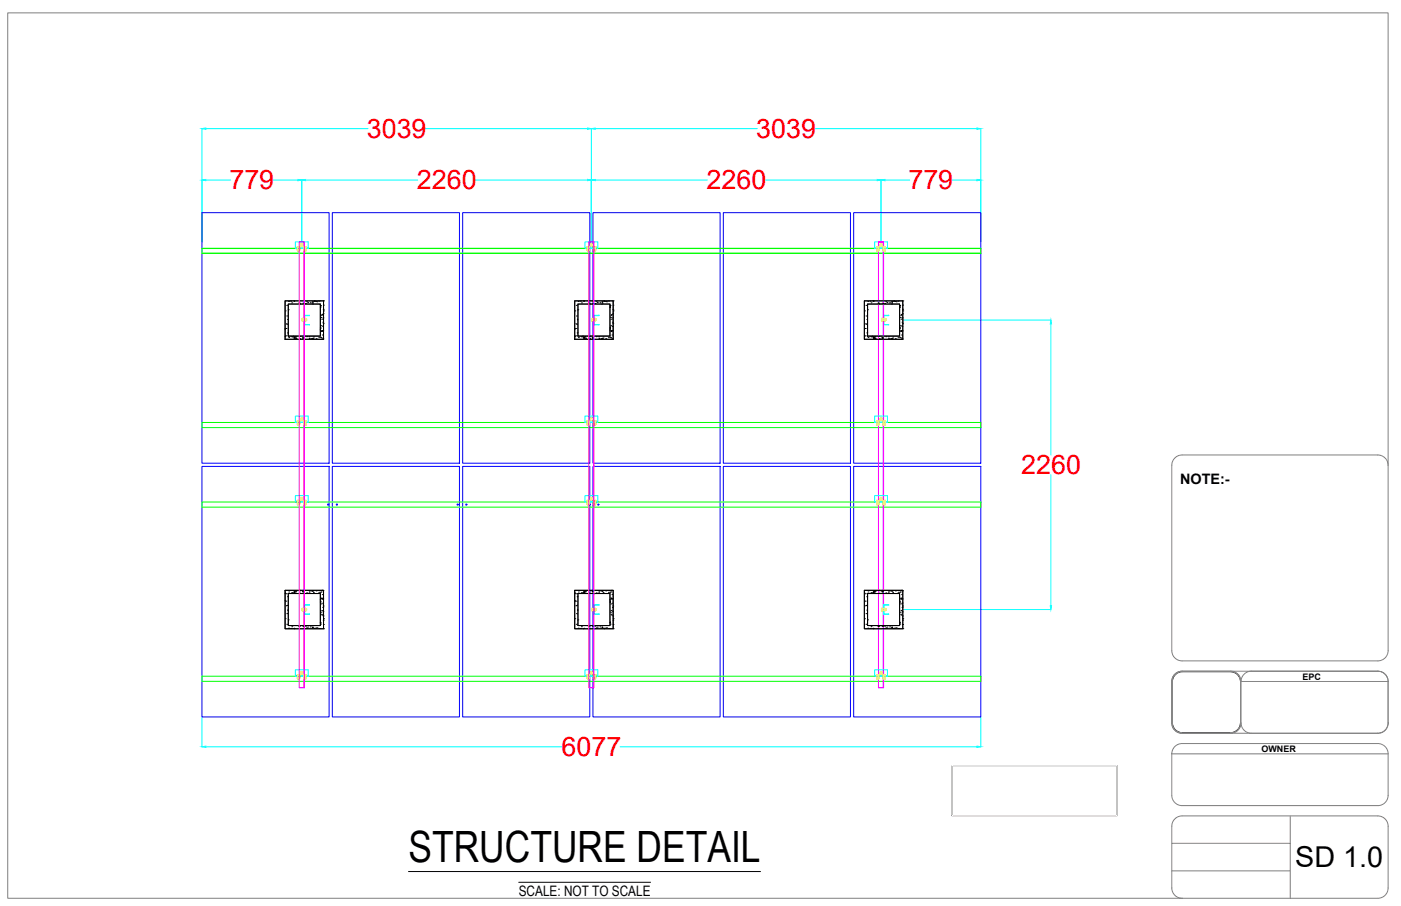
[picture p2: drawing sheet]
<svg xmlns="http://www.w3.org/2000/svg" width="432mm" height="279mm" viewBox="0 0 432 279" stroke-linecap="round" stroke-linejoin="round" font-family="sans-serif">
<defs><g id="words">
<text font-size="13.3" x="125.9" y="266">STRUCTURE DETAIL</text>
<text font-size="8.9" x="399.2" y="267.4">SD 1.0</text>
<g font-size="8.3" fill="#f00">
<text x="113.1" y="42.6">3039</text>
<text x="233.1" y="42.6">3039</text>
<text x="70.7" y="58.4">779</text>
<text x="128.5" y="58.4">2260</text>
<text x="217.8" y="58.4">2260</text>
<text x="280" y="58.4">779</text>
<text x="314.8" y="146.3">2260</text>
<text x="173.1" y="233.2">6077</text>
</g>
<g font-size="4.4">
<text x="363.8" y="149.1">NOTE:-</text>
<text x="159.9" y="276.2">SCALE: NOT TO SCALE</text>
</g>
<g font-size="2.8">
<text x="401.5" y="209.7">EPC</text>
<text x="388.8" y="232">OWNER</text>
</g>
</g></defs>
<!-- layer: 0 -->
<path d="M362.2 208a3.1 3.1 0 0 1 2.3-.9h14.7a3.3 3.3 0 0 1 3.1 4v11.7a3.1 3.1 0 0 1-1.4 2.6l-1.6 .6h-14.8l-1.2-.3-1-.6-.7-1.1-.3-1.3 .1-12.8 .3-1zM293.4 236.1h50.9v15.4h-50.9zM125.9 268.8h108.5M159.9 272.1h40.6" fill="none" stroke="#000" stroke-width=".31"/>
<g fill="none" stroke="#808080" stroke-width=".31">
<path d="M362.1 141.2a3.2 3.2 0 0 1 2.2-.9h60.4a3.2 3.2 0 0 1 3.1 3.2v57.1a3.2 3.2 0 0 1-3.1 3.2h-60.4a3.2 3.2 0 0 1-3.1-3.2v-57.1a3.2 3.2 0 0 1 .9-2.3zM427.8 143.5v-139.5h-425.4v273h361.9M362 208.3a3.1 3.1 0 0 1 2.5-1.2h14.7a3.1 3.1 0 0 1 3.1 3.2v12.5a3.1 3.1 0 0 1-3.1 3.2h-14.7a3.1 3.1 0 0 1-3.2-3.2v-12.5l.1-.8zM362.1 207.9a3.2 3.2 0 0 1 2.2-.9h60.4a3.2 3.2 0 0 1 3.1 3.2v12.8a3.2 3.2 0 0 1-3.1 3.1h-60.4a3.2 3.2 0 0 1-3.1-3.1v-12.8a3.2 3.2 0 0 1 .9-2.3zM379.3 207a3.2 3.2 0 0 1 3.2 3.2M382.5 210.2v12.8M382.5 210.2h45.3M385.7 207a3.2 3.2 0 0 0-3.2 3.2M361.2 232.5v12.8a3.2 3.2 0 0 0 3.1 3.1h60.4a3.2 3.2 0 0 0 3.1-3.1v-12.8M361.2 232.5h66.6M361.2 232.5a3.2 3.2 0 0 1 3.1-3.2h60.4a3.2 3.2 0 0 1 3.1 3.2M382.5 223a3.2 3.2 0 0 1-3.2 3.1"/>
<path d="M382.5 223a3.2 3.2 0 0 0 3.2 3.1M362.1 252.5a3.2 3.2 0 0 1 2.2-.9h60.4a3.2 3.2 0 0 1 3.1 3.2v19a3.2 3.2 0 0 1-3.1 3.2h-60.4a3.2 3.2 0 0 1-3.1-3.2v-19a3.2 3.2 0 0 1 .9-2.3zM397.7 251.6v25.4M361.2 268.6h36.5M361.2 260.1h36.5"/>
</g>
<g fill="none" stroke="#0ff" stroke-width=".31">
<path d="M62.3 39.7v34.9M63.4 39.7h50M131.1 39.7h50M182.3 39.7v34.9M183.5 39.7h49.9M251.1 39.7h50M302.3 39.7v34.9M63.4 55.5h7.7M84.2 55.5h7.6M93 55.5v19.1M94.2 55.5h34.5M146.5 55.5h34.6"/>
<path d="M183.5 55.5h34.5M235.8 55.5h34.6M271.5 55.5v19.1M272.7 55.5h7.7M293.4 55.5h7.7M278.3 98.7h45.6M323.9 99.9v40.4M323.9 146.4v40.4M278.3 188h45.6M62.3 221.1v9.2M63.4 230.3h110M191.1 230.3h110"/>
<path d="M302.3 221.1v9.2"/>
</g>
<g fill="#0ff" stroke="#0ff" stroke-width=".31">
<path d="M62.3 230.3l1.1-.2v.4z"/>
<path d="M301.1 230.1l1.2 .2-1.2 .2z"/>
<path d="M323.9 98.7l.2 1.2h-.4z"/>
<path d="M323.7 186.8h.4l-.2 1.2z"/>
<path d="M62.3 55.5l1.1-.2v.4z"/>
<path d="M91.8 55.3l1.2 .2-1.2 .2z"/>
<path d="M93 55.5l1.2-.2v.4z"/>
<path d="M181.1 55.3l1.2 .2-1.2 .2z"/>
<path d="M182.3 55.5l1.2-.2v.4z"/>
<path d="M270.4 55.3l1.1 .2-1.1 .2z"/>
<path d="M271.5 55.5l1.2-.2v.4z"/>
<path d="M301.1 55.3l1.2 .2-1.2 .2z"/>
<path d="M62.3 39.7l1.1-.2v.4z"/>
<path d="M181.1 39.5l1.2 .2-1.2 .2z"/>
<path d="M182.3 39.7l1.2-.2v.4z"/>
<path d="M301.1 39.5l1.2 .2-1.2 .2z"/>
</g>
<!-- layer: Module -->
<g fill="none" stroke="#00f" stroke-width=".31">
<path d="M62.3 65.6h39.1v77.2h-39.1zM102.4 65.6h39.2v77.2h-39.2zM142.6 65.6h39.2v77.2h-39.2zM182.8 65.6h39.1v77.2h-39.1zM222.9 65.6h39.2v77.2h-39.2zM263.1 65.6h39.2v77.2h-39.2zM62.3 143.8h39.1v77.3h-39.1zM102.4 143.8h39.2v77.3h-39.2zM142.6 143.8h39.2v77.3h-39.2zM182.8 143.8h39.1v77.3h-39.1zM222.9 143.8h39.2v77.3h-39.2zM263.1 143.8h39.2v77.3h-39.2z"/>
<circle cx="101.1" cy="155.6" r=".18"/>
<circle cx="103.8" cy="155.6" r=".18"/>
<circle cx="141" cy="155.6" r=".18"/>
<circle cx="143.7" cy="155.6" r=".18"/>
<circle cx="181.7" cy="155.6" r=".18"/>
<circle cx="184.4" cy="155.6" r=".18"/>
</g>
<!-- layer: RAFTER -->
<path d="M93.8 97.2h1.6l-1.5 .1v2.8l1.5 .1h-1.6zM183.1 97.2h1.5l-1.4 .1v2.8l1.4 .1h-1.5zM272.3 97.2h1.6l-1.5 .1v2.8l1.5 .1h-1.6zM93.8 186.5h1.6l-1.5 .1v2.7l1.5 .2h-1.6zM183.1 186.5h1.5l-1.4 .1v2.7l1.4 .2h-1.5zM272.3 186.5h1.6l-1.5 .1v2.7l1.5 .2h-1.6z" fill="none" stroke="#0ff" stroke-width=".31"/>
<path d="M87.9 92.8h11.8v11.8h-11.8zM88.9 93.8h9.8v9.8h-9.8zM177.1 92.8h11.9v11.8h-11.9zM178.1 93.8h9.9v9.8h-9.9zM266.4 92.8h11.9v11.8h-11.9zM267.4 93.8h9.9v9.8h-9.9zM87.9 182.1h11.8v11.8h-11.8zM88.9 183h9.8v9.9h-9.8zM177.1 182.1h11.9v11.8h-11.9zM178.1 183h9.9v9.9h-9.9zM266.4 182.1h11.9v11.8h-11.9zM267.4 183h9.9v9.9h-9.9z" fill="none" stroke="#000" stroke-width=".31"/>
<path d="M92.2 74.6h1.6v137.5h-1.6zM92.2 74.6h1.6M93.7 74.6v137.5M181.5 74.6h1.6v137.5h-1.6zM181.5 74.6h1.6M182.9 74.6v137.5M270.7 74.6h1.6h-1.6M270.7 74.6v137.5h1.6v-137.5M272.2 74.6v137.5" fill="none" stroke="#f0f" stroke-width=".31"/>
<!-- layer: PURLIN -->
<path d="M62.3 76.6h240v1.5h-240zM62.3 78.1h240M62.3 76.6h240M62.3 130.3h240v1.6h-240zM62.3 154.8h240v1.6h-240zM62.3 208.5h240v1.6h-240z" fill="none" stroke="#0f0" stroke-width=".31"/>
<g fill="none" stroke="#000" stroke-width=".31">
<path d="M87.9 92.8h11.8v11.8h-11.8zM87.9 95.9h.1M88.2 99.9h.1M88.4 94.2h.1M88.4 97.4h.1M88.4 100h.1M88.8 95.5h.1M88.9 93.8h9.8v9.8h-9.8zM88.9 98.5h-.2l.2 .2M88.9 93h.1M89.6 92.9h.1M89.9 93.4h.1"/>
<path d="M90.7 92.8l.1 .1 .1-.1M92 93.5h.1M92.2 93.4h.1M92.3 93.6h.1M93.3 93.5h.1M93.6 93.6h.1M94.1 93.6h.1M94.5 93h.1M94.8 93.3h.1M95.6 93.4h.1M96.3 93.7h.1M96.3 93.1l.3-.1-.1 .3z"/>
<path d="M97 92.8l-.1 .1 .2-.1M97.3 93h.1M97.7 93.1h.1M98.3 92.9h.1M98.7 94.7l.2-.1-.2 .2M98.8 94.2h.1M98.9 97.9h.1M99.1 97.2h.1M99.1 98.4h.1M99.2 97h.1M99.5 99.4h.1M99.5 98h.1"/>
<path d="M99.6 96.7h.1M99.6 99.8h.1M99.6 95.4h.1M99.7 94.1h.1M99.7 95.9h.1M99.7 92.8h.1M177.1 92.8h11.9v11.8h-11.9zM177.2 95.9h.1M177.5 99.9h.1M177.6 94.2h.1M177.6 97.4h.1M177.7 100h.1"/>
<path d="M178.1 95.5h.1M178.1 93.8h9.9v9.8h-9.9zM178.1 98.5h-.1l.1 .2M178.2 93h.1M178.9 92.9h.1M179.2 93.4h.1M179.9 92.8l.2 .1v-.1M181.3 93.5h.1M181.4 93.4h.1M181.6 93.6h.1M182.6 93.5h.1M182.9 93.6h.1"/>
<path d="M183.4 93.6h.1M183.7 93h.1M184.1 93.3h.1M184.9 93.4h.1M185.5 93.7h.1M185.5 93.1l.3-.1-.1 .3zM186.3 92.8l-.1 .1 .2-.1M186.6 93h.1M186.9 93.1h.1M187.6 92.9h.1M188 94.7l.2-.1-.2 .2M188 94.2h.1"/>
<path d="M188.2 97.9h.1M188.3 97.2h.1M188.4 98.4h.1M188.5 97h.1M188.7 99.4h.1M188.8 98h.1M188.8 96.7h.1M188.9 99.8h.1M188.9 95.4h.1M188.9 94.1h.1M189 95.9h.1M189 92.8h.1"/>
<path d="M266.4 92.8h11.9v11.8h-11.9zM266.4 95.9h.1M266.7 99.9h.1M266.9 94.2h.1M266.9 97.4h.1M267 100h.1M267.3 95.5h.1M267.4 93.8h9.9v9.8h-9.9zM267.4 98.5h-.2l.2 .2M267.4 93h.1M268.1 92.9h.1M268.5 93.4h.1"/>
<path d="M269.2 92.8l.1 .1 .1-.1M270.6 93.5h.1M270.7 93.4h.1M270.9 93.6h.1M271.9 93.5h.1M272.2 93.6h.1M272.7 93.6h.1M273 93h.1M273.4 93.3h.1M274.2 93.4h.1M274.8 93.7h.1M274.8 93.1l.3-.1-.1 .3z"/>
<path d="M275.5 92.8l-.1 .1 .2-.1M275.9 93h.1M276.2 93.1h.1M276.9 92.9h.1M277.3 94.7l.2-.1-.2 .2M277.3 94.2h.1M277.5 97.9h.1M277.6 97.2h.1M277.7 98.4h.1M277.7 97h.1M278 99.4h.1M278.1 98h.1"/>
<path d="M278.1 96.7h.1M278.1 99.8h.1M278.1 95.4h.1M278.2 94.1h.1M278.2 95.9h.1M278.2 92.8h.1M87.9 103.7l.1 .1M87.9 103.8h.1M87.9 101.3v.2M88.1 101.3h.1M88.2 103.6h.1M88.6 102.7h.1"/>
<path d="M89 104.1h.1M89.8 103.8h.1M90.1 103.9h.1M90.3 103.7h.1M90.8 103.8l-.2 .3h.2v-.3M90.9 104.1l.1 .4-.4-.1zM91 103.8h.1M91.1 104.2h.1M91.2 104.4h.1M92.4 103.8h.1M92.5 104.6l.2-.1v.1M93.2 104.3h.1"/>
<path d="M93.2 104.1h.1M93.6 104.1l.1 .2h-.3zM94.5 103.8h.1M95.2 103.9h.1M95.3 104.4h.1M95.9 104.4h.1M96.4 104.3l.1 .3-.2-.1zM96.5 104.5h.1M96.6 103.9h.1M97.4 104.5h.1M98.3 104h.1M98.7 104h.1"/>
<path d="M98.7 101.6v.2M98.7 101l.2-.1v.4l-.2-.1M99 104.1h.1M99 100.4h.1M99 102.2h.1M99.1 102l.3-.1-.1 .3zM99.2 104.6h.1M99.3 104.6h.1M99.3 103.3h.1M99.4 102h.1M99.4 100.7h.1M99.5 102h.1"/>
<path d="M99.5 104.6h.1M177.1 103.7l.2 .1M177.1 103.8h.2M177.1 101.3v.2M177.4 101.3h.1M177.4 103.6h.1M177.9 102.7h.1M178.3 104.1h.1M179.1 103.8h.1M179.3 103.9h.1M179.5 103.7h.1M180 103.8l-.1 .3h.2l-.1-.3"/>
<path d="M180.2 104.1l.1 .4-.4-.1zM180.3 103.8h.1M180.4 104.2h.1M180.5 104.4h.1M181.6 103.8h.1M181.8 104.6l.2-.1-.1 .1M182.5 104.3h.1M182.5 104.1h.1M182.9 104.1v.2h-.2zM183.8 103.8h.1M184.5 103.9h.1M184.6 104.4h.1"/>
<path d="M185.2 104.4h.1M185.7 104.3l.1 .3-.3-.1zM185.7 104.5h.1M185.9 103.9h.1M186.7 104.5h.1M187.5 104h.1M188 104h.1M188 101.8h.1M188 101.6v.2M188 101l.1-.1 .1 .4-.2-.1M188.2 104.1h.1M188.2 100.4h.1"/>
<path d="M188.3 102.2h.1M188.3 102l.3-.1-.1 .3zM188.5 104.6h.1M188.6 103.3h.1M188.6 102h.1M188.7 100.7h.1M188.7 102h.1M188.8 104.6h.1M266.4 103.7l.1 .1M266.4 103.8h.1M266.4 101.3v.2M266.7 101.3h.1"/>
<path d="M266.7 103.6h.1M267.1 102.7h.1M267.5 104.1h.1M268.4 103.8h.1M268.6 103.9h.1M268.8 103.7h.1M269.3 103.8l-.2 .3h.3l-.1-.3M269.5 104.1v.4l-.3-.1zM269.6 103.8h.1M269.6 104.2h.1M269.8 104.4h.1M270.9 103.8h.1"/>
<path d="M271 104.6l.3-.1-.1 .1M271.7 104.3h.1M271.8 104.1h.1M272.1 104.1l.1 .2h-.2zM273 103.8h.1M273.8 103.9h.1M273.9 104.4h.1M274.5 104.4h.1M275 104.3v.3l-.2-.1zM275 104.5h.1M275.1 103.9h.1M276 104.5h.1"/>
<path d="M276.8 104h.1M277.2 104h.1M277.3 101.6v.2M277.3 101l.1-.1v.4l-.1-.1M277.5 104.1h.1M277.5 100.4h.1M277.6 102.2h.1M277.6 102l.3-.1-.1 .3zM277.8 104.6h.1M277.9 103.3h.1M277.9 102h.1M278 100.7h.1"/>
<path d="M278 102h.1M278.1 104.6h.1M87.9 182.1h11.8v11.8h-11.8zM87.9 182.9v.1M87.9 185.2v.1M87.9 190.8h.1M88.1 185.4h.1M88.2 183.1h.1M88.2 186.8h.1M88.4 192.5h.1M88.4 189.2h.1M88.4 186.7h.1"/>
<path d="M88.6 184h.1M88.8 191.2h.1M88.9 183h9.8v9.9h-9.8zM88.9 188l-.2 .1 .2 .1M88.9 193.7h.1M89 182.6h.1M89.6 193.8h.1M89.8 182.9h.1M89.9 193.3h.1M90.1 182.8h.1M90.3 183h.1M90.6 182.6h.2v.3z"/>
<path d="M90.6 182.3l.4-.1-.1 .4zM90.7 193.9l.1-.2 .1 .2M91 182.9h.1M91.1 182.5h.1M91.2 182.3h.1M92 193.2h.1M92.2 193.3h.1M92.3 193h.1M92.4 182.9h.1M92.5 182.1l.2 .1v-.1M93.2 182.4h.1M93.2 182.6h.1"/>
<path d="M93.3 193.2h.1M93.4 182.4h.3l-.1 .2zM93.6 193.1h.1M94.1 193.1h.1M94.5 193.6h.1M94.5 182.8h.1M94.8 193.4h.1M95.2 182.8h.1M95.3 182.3h.1M95.6 193.3h.1M95.9 182.3h.1M96.3 182.1h.2l-.1 .3z"/>
<path d="M96.3 193h.1M96.3 193.6l.2-.2 .1 .3zM96.5 182.2h.1M96.6 182.8h.1M97.1 193.7v.2M97.1 193.7l-.2 .1 .1 .1M97.3 193.7h.1M97.4 182.2h.1M97.7 193.6h.1M98.3 182.7h.1M98.3 193.8h.1M98.7 182.7h.1"/>
<path d="M98.7 184.8v.3M98.7 185.4h.2v.4l-.2-.1M98.7 191.9l.2 .2-.2-.1M98.8 192.5h.1M98.9 188.8h.1M99 182.5h.1M99 186.2h.1M99 184.4h.1M99.1 189.4h.1M99.1 184.6l.2-.1 .1 .3zM99.1 188.3h.1M99.2 189.7h.1"/>
<path d="M99.3 182.1h.1M99.3 183.4h.1M99.4 184.7h.1M99.4 186h.1M99.5 187.3h.1M99.5 184.7h.1M99.5 188.6h.1M99.5 182.1h.1M99.6 190h.1M99.6 186.9h.1M99.6 191.3h.1M99.7 192.6h.1"/>
<path d="M99.7 190.8h.1M99.7 193.9h.1M177.1 182.1h11.9v11.8h-11.9zM177.1 182.9v.1M177.1 185.2v.1M177.2 190.8h.1M177.4 185.4h.1M177.4 183.1h.1M177.5 186.8h.1M177.6 192.5h.1M177.6 189.2h.1M177.7 186.7h.1"/>
<path d="M177.9 184h.1M178.1 191.2h.1M178.1 183h9.9v9.9h-9.9zM178.1 188l-.1 .1 .1 .1M178.2 193.7h.1M178.3 182.6h.1M178.9 193.8h.1M179.1 182.9h.1M179.2 193.3h.1M179.3 182.8h.1M179.5 183h.1M179.9 182.6h.2l-.1 .3z"/>
<path d="M179.9 182.3l.4-.1-.1 .4zM179.9 193.9l.2-.2v.2M180.3 182.9h.1M180.4 182.5h.1M180.5 182.3h.1M181.3 193.2h.1M181.4 193.3h.1M181.6 193h.1M181.6 182.9h.1M181.8 182.1l.2 .1-.1-.1M182.5 182.4h.1M182.5 182.6h.1"/>
<path d="M182.6 193.2h.1M182.7 182.4h.2v.2zM182.9 193.1h.1M183.4 193.1h.1M183.7 193.6h.1M183.8 182.8h.1M184.1 193.4h.1M184.5 182.8h.1M184.6 182.3h.1M184.9 193.3h.1M185.2 182.3h.1M185.5 182.1h.3l-.1 .3z"/>
<path d="M185.5 193h.1M185.5 193.6l.2-.2 .1 .3zM185.7 182.2h.1M185.9 182.8h.1M186.4 193.7l-.2 .1 .1 .1M186.4 193.7v.2M186.6 193.7h.1M186.7 182.2h.1M186.9 193.6h.1M187.5 182.7h.1M187.6 193.8h.1M188 182.7h.1"/>
<path d="M188 185.4h.2l-.1 .4-.1-.1M188 191.9l.2 .2-.2-.1M188 192.5h.1M188 184.8h.1M188 184.8v.3M188.2 188.8h.1M188.2 182.5h.1M188.2 186.2h.1M188.3 184.4h.1M188.3 189.4h.1M188.3 184.6l.2-.1 .1 .3zM188.4 188.3h.1"/>
<path d="M188.5 189.7h.1M188.5 182.1h.1M188.6 183.4h.1M188.6 184.7h.1M188.7 186h.1M188.7 187.3h.1M188.7 184.7h.1M188.8 188.6h.1M188.8 182.1h.1M188.8 190h.1M188.9 186.9h.1M188.9 191.3h.1"/>
<path d="M188.9 192.6h.1M189 190.8h.1M189 193.9h.1M266.4 182.1h11.9v11.8h-11.9zM266.4 182.9v.1M266.4 185.2v.1M266.4 190.8h.1M266.7 185.4h.1M266.7 183.1h.1M266.7 186.8h.1M266.9 192.5h.1M266.9 189.2h.1"/>
<path d="M267 186.7h.1M267.1 184h.1M267.3 191.2h.1M267.4 183h9.9v9.9h-9.9zM267.4 188l-.2 .1 .2 .1M267.4 193.7h.1M267.5 182.6h.1M268.1 193.8h.1M268.4 182.9h.1M268.5 193.3h.1M268.6 182.8h.1M268.8 183h.1"/>
<path d="M269.1 182.6h.3l-.1 .3zM269.2 182.3l.3-.1v.4zM269.2 193.9l.1-.2 .1 .2M269.6 182.9h.1M269.6 182.5h.1M269.8 182.3h.1M270.6 193.2h.1M270.7 193.3h.1M270.9 193h.1M270.9 182.9h.1M271 182.1l.3 .1-.1-.1M271.7 182.4h.1"/>
<path d="M271.8 182.6h.1M271.9 193.2h.1M272 182.4h.2l-.1 .2zM272.2 193.1h.1M272.7 193.1h.1M273 193.6h.1M273 182.8h.1M273.4 193.4h.1M273.8 182.8h.1M273.9 182.3h.1M274.2 193.3h.1M274.5 182.3h.1"/>
<path d="M274.8 182.1h.2v.3zM274.8 193h.1M274.8 193.6l.2-.2 .1 .3zM275 182.2h.1M275.1 182.8h.1M275.7 193.7l-.1 .2M275.7 193.7l-.3 .1 .1 .1M275.9 193.7h.1M276 182.2h.1M276.2 193.6h.1M276.8 182.7h.1M276.9 193.8h.1"/>
<path d="M277.2 182.7h.1M277.3 184.8v.3M277.3 185.4h.1v.4l-.1-.1M277.3 191.9l.2 .2-.2-.1M277.3 192.5h.1M277.5 188.8h.1M277.5 182.5h.1M277.5 186.2h.1M277.6 184.4h.1M277.6 189.4h.1M277.6 184.6l.2-.1 .1 .3zM277.7 188.3h.1"/>
<path d="M277.7 189.7h.1M277.8 182.1h.1M277.9 183.4h.1M277.9 184.7h.1M278 186h.1M278 187.3h.1M278 184.7h.1M278.1 188.6h.1M278.1 182.1h.1M278.1 190h.1M278.1 186.9h.1M278.1 191.3h.1"/>
<path d="M278.2 192.6h.1M278.2 190.8h.1M278.2 193.9h.1"/>
</g>
<!-- layer: CLIT -->
<g fill="none" stroke="#0ff" stroke-width=".31">
<path d="M91 74.6h4v2h-4zM91 76.4h4M92 76.4v.2M94 76.4v.2M180.3 74.6h3.9v2h-3.9zM180.3 76.4h3.9M181.3 76.4v.2M183.3 76.4v.2M269.6 74.6h3.9v2h-3.9zM269.6 76.4h3.9M270.6 76.4v.2M272.5 76.4v.2"/>
<path d="M91 128.3h4v2h-4zM91 130.2h4M92 130.2v.1M94 130.2v.1M180.3 128.3h3.9v2h-3.9zM180.3 130.2h3.9M181.3 130.2v.1M183.3 130.2v.1M269.6 128.3h3.9v2h-3.9zM269.6 130.2h3.9M270.6 130.2v.1M272.5 130.2v.1"/>
<path d="M91 152.8h4v2h-4zM91 154.7h4M92 154.7v.1M94 154.7v.1M180.3 152.8h3.9v2h-3.9zM180.3 154.7h3.9M181.3 154.7v.1M183.3 154.7v.1M269.6 152.8h3.9v2h-3.9zM269.6 154.7h3.9M270.6 154.7v.1M272.5 154.7v.1"/>
<path d="M91 206.6h4v1.9h-4zM91 208.4h4M92 208.4v.1M94 208.4v.1M180.3 206.6h3.9v1.9h-3.9zM180.3 208.4h3.9M181.3 208.4v.1M183.3 208.4v.1M269.6 206.6h3.9v1.9h-3.9zM269.6 208.4h3.9M270.6 208.4v.1M272.5 208.4v.1"/>
</g>
<g fill="none" stroke="#dd0" stroke-width=".31">
<path d="M91.6 76.1h.8v.3l-.8 .1zM91.6 76.8h.8v.4h-.8zM91.8 76.5v.3M91.8 76.1v.4M91.8 76.8v.4M92.2 76.1v.3M92.2 76.8v.4M92.3 76.4v.4M92.3 77.2v.2h-.5v-.2M92.8 75.3l-.2 .4 .4 .3M92.8 75.3h.4M92.8 75.3h.1"/>
<path d="M93 76h.1M93.2 75.3h.1M93.2 75.3l.2 .4-.4 .3M93.6 76.1h.8v.3l-.8 .1zM93.6 76.8h.8v.4h-.8zM93.7 76.5v.9h.6l-.1-.2M93.8 76.1v.4M94.2 76.1v.7M94.2 76.8v.4M180.9 76.1h.8v.3l-.8 .1zM180.9 76.8h.8v.4h-.8zM181.1 76.1l-.1 1.3h.5v-.2"/>
<path d="M181.5 76.1v.7M181.5 76.8v.4M182 75.3h.5l.1 .4-.3 .3-.4-.3zM182.9 76.1h.8v.3l-.8 .1zM182.9 76.8h.8v.4h-.8zM183 76.5v.3M183.1 76.1v.4M183.1 76.8v.4M183.5 76.1v.3M183.5 76.8v.4M183.5 76.4v.4M183.5 77.2v.2h-.5v-.2"/>
<path d="M270.2 76.1h.7v.3l-.7 .1zM270.2 76.8h.7l.1 .4h-.8zM270.3 76.5v.3M270.4 76.1v.4M270.4 76.8v.4M270.7 76.1v.3M270.8 76.8v.4M270.8 76.4v.4M270.8 77.2v.2h-.5v-.2M271.3 75.3l-.1 .4 .3 .3M271.3 75.3h.5M271.3 75.3h.1"/>
<path d="M271.5 76h.1M271.8 75.3h.1M271.8 75.3l.1 .4-.4 .3M272.1 76.1h.8v.3l-.8 .1zM272.1 76.8h.8v.4h-.8zM272.7 76.1l.1 1.3h-.5v-1.3M91.6 129.8h.8v.4h-.8zM91.6 130.6h.8v.4h-.8zM91.8 130.2v.4M91.8 129.8v.4M91.8 130.6v.4M92.2 129.8v.4"/>
<path d="M92.2 130.6v.4M92.3 130.2v.4M92.3 131v.2h-.5v-.2M92.6 129.4h.1M92.6 129.4l.4 .3M92.8 129l-.2 .4M92.8 129h.4M92.8 129h.1M93 129.7h.1M93.2 129h.1M93.2 129l.2 .4M93.4 129.4l-.4 .3"/>
<path d="M93.4 129.4h.1M93.6 129.8h.8v.4h-.8zM93.6 130.6h.8v.4h-.8zM93.7 130.2v1h.6l-.1-.2M93.8 129.8v.4M94.2 129.8v.4M94.2 130.6v.4M94.2 130.2v.4M180.9 129.8h.8v.4h-.8zM180.9 130.6h.8v.4h-.8zM181 130.2v.4M181.1 129.8v.4"/>
<path d="M181.1 130.6v.4M181.5 129.8v.4M181.5 130.6v.4M181.5 130.2v.4M181.5 131v.2h-.5v-.2M181.9 129.4l.1-.4h.5l.1 .4M181.9 129.4h.1M181.9 129.4l.4 .3 .3-.3M182.6 129.4h.1M182.9 129.8h.8v.4h-.8zM182.9 130.6h.8v.4h-.8zM183 130.2v.4"/>
<path d="M183.1 129.8v.4M183.1 130.6v.4M183.5 129.8v.4M183.5 130.6v.4M183.5 130.2v.4M183.5 131v.2h-.5v-.2M270.2 129.8h.7v.4h-.7zM270.2 130.6h.7l.1 .4h-.8zM270.3 130.2v.4M270.4 129.8v.4M270.4 130.6v.4M270.7 129.8v.4"/>
<path d="M270.8 130.6v.4M270.8 130.2v.4M270.8 131v.2h-.5v-.2M271.2 129.4h.1M271.2 129.4l.3 .3M271.3 129l-.1 .4M271.3 129h.5M271.3 129h.1M271.5 129.7h.1M271.8 129h.1M271.8 129l.1 .4M271.9 129.4l-.4 .3"/>
<path d="M271.9 129.4h.1M272.1 129.8h.8v.4h-.8zM272.1 130.6h.8v.4h-.8zM272.3 129.8v1.4h.5v-1M272.7 129.8v.4M91.6 154.3h.8v.4h-.8zM91.6 155.1h.8v.4h-.8zM91.8 154.7v.4M91.8 154.3v.4M91.8 155.1v.4M92.2 154.3v.4M92.2 155.1v.4"/>
<path d="M92.3 154.7v.4M92.3 155.5v.2h-.5v-.2M92.6 153.9v.1M92.6 154l.4 .2M92.8 153.5l-.2 .4M92.8 153.5h.4M92.8 153.5h.1M93 154.2h.1M93.2 153.5h.1M93.2 153.5l.2 .4M93.4 154l-.4 .2M93.4 153.9v.1"/>
<path d="M93.6 154.3h.8v.4h-.8zM93.6 155.1h.8v.4h-.8zM93.7 154.7v1h.6l-.1-.2M93.8 154.3v.4M94.2 154.3v.8M94.2 155.1v.4M180.9 154.3h.8v.4h-.8zM180.9 155.1h.8v.4h-.8zM181.1 154.3l-.1 1.4h.5v-.2M181.5 154.3v1.2M181.9 153.9l.1-.4h.5l.1 .4M181.9 153.9v.1"/>
<path d="M181.9 154l.4 .2 .3-.2M182.6 153.9v.1M182.9 154.3h.8v.4h-.8zM182.9 155.1h.8v.4h-.8zM183 154.7v.4M183.1 154.3v.4M183.1 155.1v.4M183.5 154.3v.4M183.5 155.1v.4M183.5 154.7v.4M183.5 155.5v.2h-.5v-.2M270.2 154.3h.7v.4h-.7z"/>
<path d="M270.2 155.1h.7l.1 .4h-.8zM270.3 154.7v.4M270.4 154.3v.4M270.4 155.1v.4M270.7 154.3v.4M270.8 155.1v.4M270.8 154.7v.4M270.8 155.5v.2h-.5v-.2M271.2 153.9v.1M271.2 154l.3 .2M271.3 153.5l-.1 .4M271.3 153.5h.5"/>
<path d="M271.3 153.5h.1M271.5 154.2h.1M271.8 153.5h.1M271.8 153.5l.1 .4M271.9 154l-.4 .2M271.9 153.9v.1M272.1 154.3h.8v.4h-.8zM272.1 155.1h.8v.4h-.8zM272.3 154.3v1.4h.5v-1M272.7 154.3v.4M91.6 208h.8v.4h-.8zM91.6 208.8h.8v.4h-.8z"/>
<path d="M91.8 208.4v.4M91.8 208v.4M91.8 208.8v.4M92.2 208v.4M92.2 208.8v.4M92.3 208.4v.4M92.3 209.2v.2h-.5v-.2M92.6 207.7l.2-.5h.4l.2 .5M92.6 207.7h.1M92.6 207.7l.4 .2M93 207.9h.1M93.4 207.7l-.4 .2"/>
<path d="M93.4 207.7h.1M93.6 208h.8v.4h-.8zM93.6 208.8h.8v.4h-.8zM93.7 208.4v1h.6l-.1-.2M93.8 208v.4M94.2 208v.4M94.2 208.8v.4M94.2 208.4v.4M180.9 208h.8v.4h-.8zM180.9 208.8h.8v.4h-.8zM181 208.4v.4M181.1 208v.4"/>
<path d="M181.1 208.8v.4M181.5 208v.4M181.5 208.8v.4M181.5 208.4v.4M181.5 209.2v.2h-.5v-.2M181.9 207.7l.1-.5h.5l.1 .5M181.9 207.7h.1M181.9 207.7l.4 .2 .3-.2M182.6 207.7h.1M182.9 208h.8v.4h-.8zM182.9 208.8h.8v.4h-.8zM183 208.4v1h.5v-.2"/>
<path d="M183.1 208v.4M183.5 208v.4M183.5 208.8v.4M183.5 208.4v.4M270.2 208h.7v.4h-.7zM270.2 208.8h.7l.1 .4h-.8zM270.3 208.4v.4M270.4 208v.4M270.4 208.8v.4M270.7 208v.4M270.8 208.8v.4M270.8 208.4v.4"/>
<path d="M270.8 209.2v.2h-.5v-.2M271.2 207.7l.1-.5h.5l.1 .5M271.2 207.7h.1M271.2 207.7l.3 .2M271.5 207.9h.1M271.9 207.7l-.4 .2M271.9 207.7h.1M272.1 208h.8v.4h-.8zM272.1 208.8h.8v.4h-.8zM272.3 208v1.4h.5v-1M272.7 208v.4"/>
</g>
<!-- layer: 0 -->
<g fill="none" stroke="#dd0" stroke-width=".31">
<path d="M93.1 98.2h.4v.8h-.4zM93.1 98.4l1.4-.1v.5h-1.4M93.9 98.2h.4v.8h-.4zM182.4 98.2h.4v.8h-.4zM182.8 98.4h-.4M182.8 98.8h-.4M183.2 98.2h.4v.8h-.4zM183.2 98.3h-.4M183.6 98.3h.2v.5h-1M183.6 98.4h-.4M271.7 98.2h.4v.8h-.4zM271.7 98.4l1.3-.1v.5h-.9"/>
<path d="M272.1 98.8h-.4M272.4 98.2h.4v.8h-.4zM93.1 187.6h.4v.8h-.4zM93.5 187.8h-.4M93.5 188.2h-.4M93.9 187.6h.4v.8h-.4zM93.9 187.7h-.4M93.9 188.2h-.4M94.3 187.7h.2v.5h-.2M94.3 187.8h-.4M94.3 188.2h-.4M182.4 187.6h.4v.8h-.4z"/>
<path d="M182.8 187.8h-.4M182.8 188.2h-.4M183.2 187.6h.4v.8h-.4zM183.2 187.7h-.4M183.2 188.2h-.4M183.6 187.7h.2v.5h-.2M183.6 187.8h-.4M183.6 188.2h-.4M271.7 187.6h.4v.8h-.4zM272.1 187.8h-.4M272.1 188.2h-.4M272.4 187.6h.4v.8h-.4z"/>
<path d="M272.4 187.7h-.3M272.4 188.2h-.3M272.8 187.7h.2v.5h-.2M272.8 187.8h-.4M272.8 188.2h-.4"/>
</g>
<path d="M293.4 236.1h50.9v15.4h-50.9z" fill="none" stroke="#fff" stroke-width=".31"/>
<use href="#words"/>
</svg>
